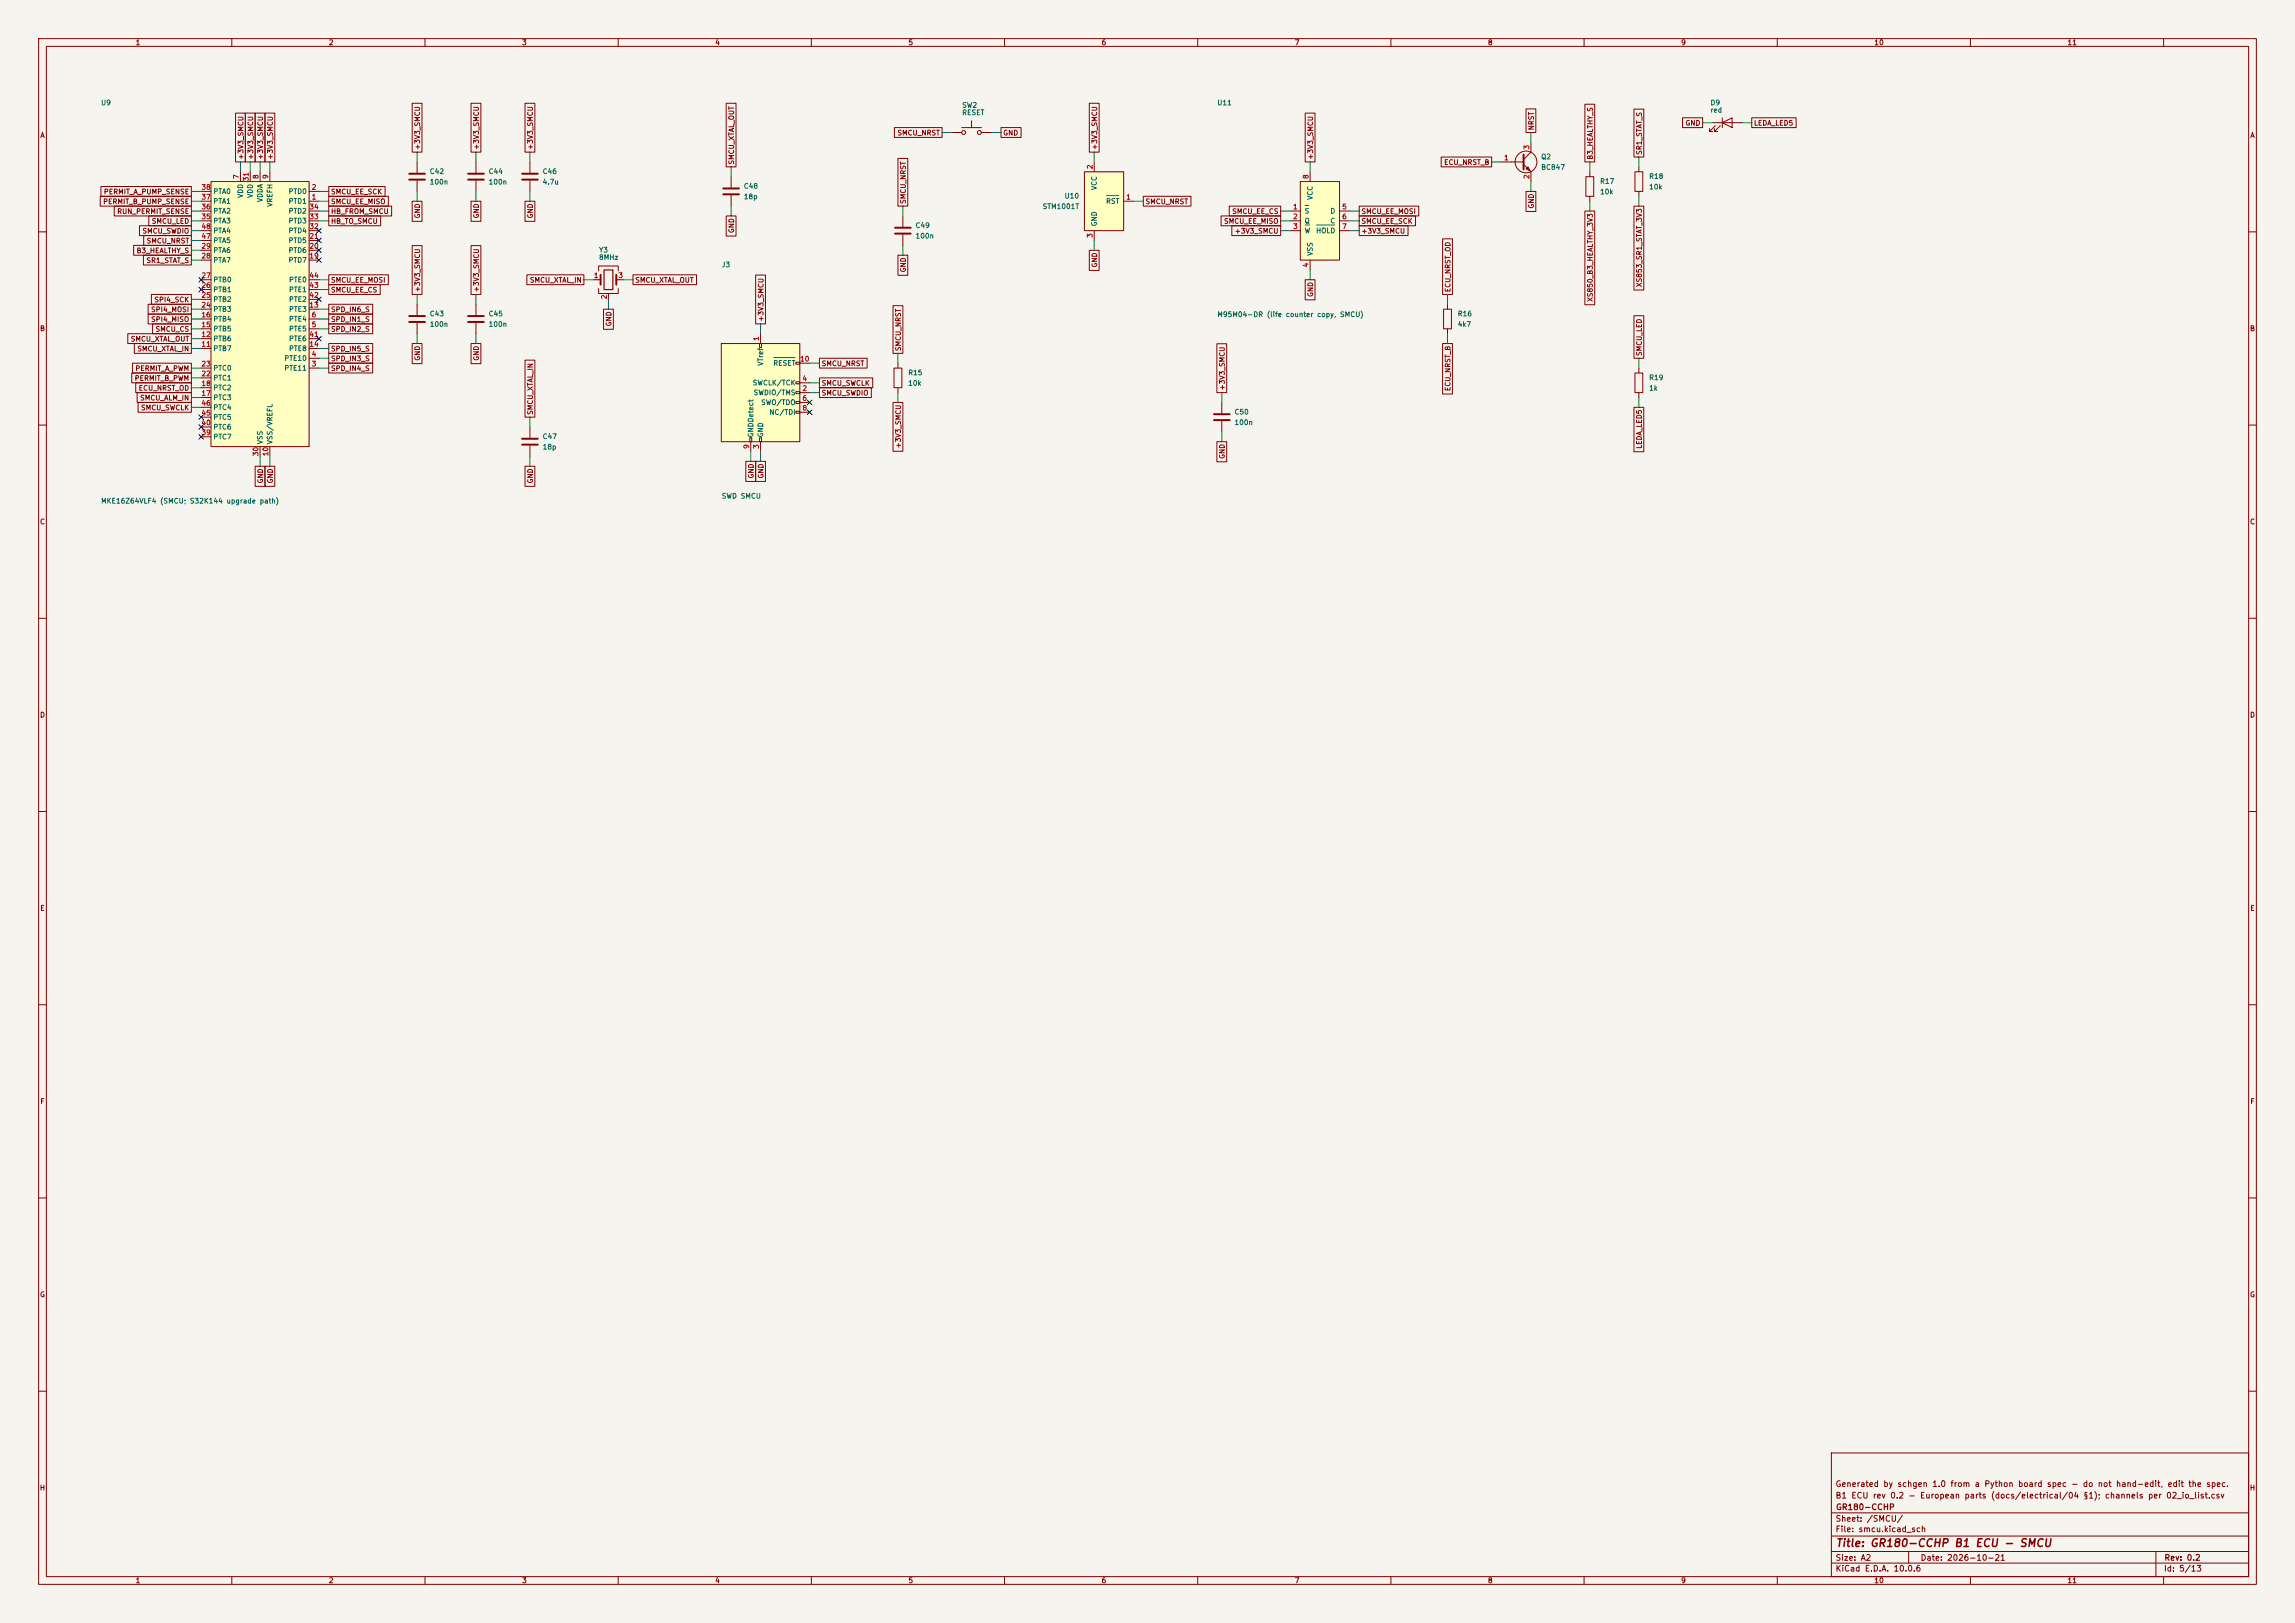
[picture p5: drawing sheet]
<svg xmlns="http://www.w3.org/2000/svg" width="594mm" height="420mm" viewBox="0 0 594 420" stroke-linecap="round" stroke-linejoin="round" font-family="sans-serif">
<defs><g id="words">
<text font-size="2" fill="#840000" x="475" y="400.8">Title: GR180-CCHP B1 ECU - SMCU</text>
<g font-size="1.5" fill="#840000">
<text x="475" y="388.1">B1 ECU rev 0.2 - European parts (docs/electrical/04 §1); channels per 02_io_list.csv</text>
<text x="475" y="385.1">Generated by schgen 1.0 from a Python board spec - do not hand-edit, edit the spec.</text>
<text x="475" y="394.1">Sheet: /SMCU/</text>
<text x="475.1" y="391.1">GR180-CCHP</text>
<text x="475" y="396.8">File: smcu.kicad_sch</text>
<text x="475" y="407">KiCad E.D.A. 10.0.6</text>
<text x="475" y="404.2">Size: A2</text>
<text x="497" y="404.2">Date: 2026-10-21</text>
<text x="560" y="407">Id: 5/13</text>
<text x="560.1" y="404.2">Rev: 0.2</text>
</g>
<g font-size="1.3" fill="#840000">
<text x="35" y="12">1</text>
<text x="85" y="12">2</text>
<text x="135" y="12">3</text>
<text x="185" y="12">4</text>
<text x="235" y="12">5</text>
<text x="285" y="12">6</text>
<text x="335" y="12">7</text>
<text x="385" y="12">8</text>
<text x="435" y="12">9</text>
<text x="485" y="12">10</text>
<text x="535" y="12">11</text>
<text x="10.3" y="36">A</text>
<text x="232.1" y="35.3">SMCU_NRST</text>
<text x="259.5" y="35.3">GND</text>
<text x="397.3" y="33.8" transform="rotate(-90 397.3 33.8)">NRST</text>
<text x="436.1" y="32.8">GND</text>
<text x="453.8" y="32.8">LEDA_LED5</text>
<text x="582.3" y="36">A</text>
<text x="63.3" y="41.5" transform="rotate(-90 63.3 41.5)">+3V3_SMCU</text>
<text x="65.8" y="41.5" transform="rotate(-90 65.8 41.5)">+3V3_SMCU</text>
<text x="68.4" y="41.5" transform="rotate(-90 68.4 41.5)">+3V3_SMCU</text>
<text x="70.9" y="41.5" transform="rotate(-90 70.9 41.5)">+3V3_SMCU</text>
<text x="109" y="38.9" transform="rotate(-90 109 38.9)">+3V3_SMCU</text>
<text x="124.2" y="38.9" transform="rotate(-90 124.2 38.9)">+3V3_SMCU</text>
<text x="138.2" y="38.9" transform="rotate(-90 138.2 38.9)">+3V3_SMCU</text>
<text x="284.3" y="38.9" transform="rotate(-90 284.3 38.9)">+3V3_SMCU</text>
<text x="340.1" y="41.5" transform="rotate(-90 340.1 41.5)">+3V3_SMCU</text>
<text x="412.5" y="41.5" transform="rotate(-90 412.5 41.5)">B3_HEALTHY_S</text>
<text x="425.2" y="40.2" transform="rotate(-90 425.2 40.2)">SR1_STAT_S</text>
<text x="190.3" y="42.7" transform="rotate(-90 190.3 42.7)">SMCU_XTAL_OUT</text>
<text x="373.6" y="43">ECU_NRST_B</text>
<text x="26.6" y="53.1">PERMIT_B_PUMP_SENSE</text>
<text x="26.8" y="50.6">PERMIT_A_PUMP_SENSE</text>
<text x="85.5" y="53.1">SMCU_EE_MISO</text>
<text x="85.5" y="50.6">SMCU_EE_SCK</text>
<text x="234.7" y="52.9" transform="rotate(-90 234.7 52.9)">SMCU_NRST</text>
<text x="296.4" y="53.1">SMCU_NRST</text>
<text x="30.2" y="55.7">RUN_PERMIT_SENSE</text>
<text x="39.2" y="58.2">SMCU_LED</text>
<text x="85.5" y="58.2">HB_TO_SMCU</text>
<text x="85.5" y="55.7">HB_FROM_SMCU</text>
<text x="109" y="56.6" transform="rotate(-90 109 56.6)">GND</text>
<text x="124.2" y="56.6" transform="rotate(-90 124.2 56.6)">GND</text>
<text x="138.2" y="56.6" transform="rotate(-90 138.2 56.6)">GND</text>
<text x="316.7" y="58.2">SMCU_EE_MISO</text>
<text x="318.8" y="55.7">SMCU_EE_CS</text>
<text x="352.2" y="58.2">SMCU_EE_SCK</text>
<text x="352.2" y="55.7">SMCU_EE_MOSI</text>
<text x="397.3" y="54.1" transform="rotate(-90 397.3 54.1)">GND</text>
<text x="35.2" y="65.8">B3_HEALTHY_S</text>
<text x="36.7" y="60.7">SMCU_SWDIO</text>
<text x="37.8" y="63.3">SMCU_NRST</text>
<text x="190.3" y="60.5" transform="rotate(-90 190.3 60.5)">GND</text>
<text x="319.5" y="60.7">+3V3_SMCU</text>
<text x="352.2" y="60.7">+3V3_SMCU</text>
<text x="37.8" y="68.4">SR1_STAT_S</text>
<text x="234.7" y="70.6" transform="rotate(-90 234.7 70.6)">GND</text>
<text x="284.3" y="69.3" transform="rotate(-90 284.3 69.3)">GND</text>
<text x="85.5" y="76">SMCU_EE_CS</text>
<text x="85.5" y="73.4">SMCU_EE_MOSI</text>
<text x="109" y="75.8" transform="rotate(-90 109 75.8)">+3V3_SMCU</text>
<text x="124.2" y="75.8" transform="rotate(-90 124.2 75.8)">+3V3_SMCU</text>
<text x="137" y="73.4">SMCU_XTAL_IN</text>
<text x="164.3" y="73.4">SMCU_XTAL_OUT</text>
<text x="340.1" y="77" transform="rotate(-90 340.1 77)">GND</text>
<text x="375.7" y="75.8" transform="rotate(-90 375.7 75.8)">ECU_NRST_OD</text>
<text x="425.2" y="74.4" transform="rotate(-90 425.2 74.4)">XS853_SR1_STAT_3V3</text>
<text x="39" y="83.6">SPI4_MISO</text>
<text x="39" y="81.1">SPI4_MOSI</text>
<text x="39.8" y="78.5">SPI4_SCK</text>
<text x="85.5" y="83.6">SPD_IN1_S</text>
<text x="85.5" y="81.1">SPD_IN6_S</text>
<text x="197.9" y="83.4" transform="rotate(-90 197.9 83.4)">+3V3_SMCU</text>
<text x="412.5" y="78.2" transform="rotate(-90 412.5 78.2)">XS850_B3_HEALTHY_3V3</text>
<text x="10.2" y="86">B</text>
<text x="33.7" y="88.7">SMCU_XTAL_OUT</text>
<text x="40.1" y="86.1">SMCU_CS</text>
<text x="85.5" y="86.1">SPD_IN2_S</text>
<text x="158.5" y="84.6" transform="rotate(-90 158.5 84.6)">GND</text>
<text x="582.2" y="86">B</text>
<text x="35.4" y="91.2">SMCU_XTAL_IN</text>
<text x="85.5" y="93.8">SPD_IN3_S</text>
<text x="85.5" y="91.2">SPD_IN5_S</text>
<text x="109" y="93.5" transform="rotate(-90 109 93.5)">GND</text>
<text x="124.2" y="93.5" transform="rotate(-90 124.2 93.5)">GND</text>
<text x="212.5" y="95">SMCU_NRST</text>
<text x="233.5" y="91" transform="rotate(-90 233.5 91)">SMCU_NRST</text>
<text x="425.2" y="92.3" transform="rotate(-90 425.2 92.3)">SMCU_LED</text>
<text x="34.7" y="98.8">PERMIT_B_PWM</text>
<text x="34.9" y="96.3">PERMIT_A_PWM</text>
<text x="35.8" y="101.4">ECU_NRST_OD</text>
<text x="85.5" y="96.3">SPD_IN4_S</text>
<text x="212.5" y="100.1">SMCU_SWCLK</text>
<text x="317.3" y="101.2" transform="rotate(-90 317.3 101.2)">+3V3_SMCU</text>
<text x="375.7" y="101.3" transform="rotate(-90 375.7 101.3)">ECU_NRST_B</text>
<text x="36.1" y="103.9">SMCU_ALM_IN</text>
<text x="36.4" y="106.5">SMCU_SWCLK</text>
<text x="138.2" y="107.5" transform="rotate(-90 138.2 107.5)">SMCU_XTAL_IN</text>
<text x="212.5" y="102.7">SMCU_SWDIO</text>
<text x="233.5" y="116.2" transform="rotate(-90 233.5 116.2)">+3V3_SMCU</text>
<text x="317.3" y="118.9" transform="rotate(-90 317.3 118.9)">GND</text>
<text x="425.2" y="116.3" transform="rotate(-90 425.2 116.3)">LEDA_LED5</text>
<text x="68.4" y="125.2" transform="rotate(-90 68.4 125.2)">GND</text>
<text x="70.9" y="125.2" transform="rotate(-90 70.9 125.2)">GND</text>
<text x="138.2" y="125.2" transform="rotate(-90 138.2 125.2)">GND</text>
<text x="195.4" y="124" transform="rotate(-90 195.4 124)">GND</text>
<text x="197.9" y="124" transform="rotate(-90 197.9 124)">GND</text>
<text x="10.2" y="136">C</text>
<text x="582.2" y="136">C</text>
<text x="10.2" y="186">D</text>
<text x="582.2" y="186">D</text>
<text x="10.3" y="236">E</text>
<text x="582.3" y="236">E</text>
<text x="10.3" y="286">F</text>
<text x="582.3" y="286">F</text>
<text x="10.2" y="336">G</text>
<text x="582.2" y="336">G</text>
<text x="10.2" y="386">H</text>
<text x="582.2" y="386">H</text>
<text x="35" y="410">1</text>
<text x="85" y="410">2</text>
<text x="135" y="410">3</text>
<text x="185" y="410">4</text>
<text x="235" y="410">5</text>
<text x="285" y="410">6</text>
<text x="335" y="410">7</text>
<text x="385" y="410">8</text>
<text x="435" y="410">9</text>
<text x="485" y="410">10</text>
<text x="535" y="410">11</text>
</g>
<g font-size="1.3" fill="#006464">
<text x="26" y="27.5">U9</text>
<text x="248.9" y="28.2">SW2</text>
<text x="314.9" y="27.5">U11</text>
<text x="442.6" y="27.5">D9</text>
<text x="442.6" y="29.4">red</text>
<text x="248.9" y="30.1">RESET</text>
<text x="398.8" y="41.5">Q2</text>
<text x="111.1" y="45.3">C42</text>
<text x="126.3" y="45.3">C44</text>
<text x="140.3" y="45.3">C46</text>
<text x="398.8" y="44.2">BC847</text>
<text x="414" y="47.9">R17</text>
<text x="426.7" y="46.6">R18</text>
<text x="55.1" y="53">PTA1</text>
<text x="55.1" y="50.5">PTA0</text>
<text x="63.2" y="51.4" transform="rotate(-90 63.2 51.4)">VDD</text>
<text x="65.7" y="51.4" transform="rotate(-90 65.7 51.4)">VDD</text>
<text x="68.3" y="52.4" transform="rotate(-90 68.3 52.4)">VDDA</text>
<text x="70.8" y="53.7" transform="rotate(-90 70.8 53.7)">VREFH</text>
<text x="74.6" y="53">PTD1</text>
<text x="74.6" y="50.5">PTD0</text>
<text x="111.1" y="48">100n</text>
<text x="126.3" y="48">100n</text>
<text x="140.3" y="48">4.7u</text>
<text x="192.4" y="49.1">C48</text>
<text x="192.4" y="51.9">18p</text>
<text x="275.4" y="51.7">U10</text>
<text x="284.2" y="49.3" transform="rotate(-90 284.2 49.3)">VCC</text>
<text x="286.1" y="53">RST</text>
<text x="340.1" y="51.9" transform="rotate(-90 340.1 51.9)">VCC</text>
<text x="414" y="50.6">10k</text>
<text x="426.7" y="49.3">10k</text>
<text x="55.1" y="58.1">PTA3</text>
<text x="55.1" y="55.6">PTA2</text>
<text x="74.6" y="58.1">PTD3</text>
<text x="74.6" y="55.6">PTD2</text>
<text x="236.8" y="59.3">C49</text>
<text x="269.7" y="54.4">STM1001T</text>
<text x="284.2" y="58.7" transform="rotate(-90 284.2 58.7)">GND</text>
<text x="337.5" y="55.6">S</text>
<text x="337.5" y="58.1">Q</text>
<text x="344.2" y="55.6">D</text>
<text x="344.2" y="58.1">C</text>
<text x="55.1" y="65.7">PTA6</text>
<text x="55.1" y="63.2">PTA5</text>
<text x="55.1" y="60.7">PTA4</text>
<text x="74.6" y="65.7">PTD6</text>
<text x="74.6" y="63.2">PTD5</text>
<text x="74.6" y="60.7">PTD4</text>
<text x="154.9" y="65.6">Y3</text>
<text x="236.8" y="62">100n</text>
<text x="337.5" y="60.7">W</text>
<text x="340.5" y="60.7">HOLD</text>
<text x="55.1" y="68.3">PTA7</text>
<text x="74.6" y="68.3">PTD7</text>
<text x="154.9" y="67.5">8MHz</text>
<text x="186.7" y="69.5">J3</text>
<text x="340.1" y="66.3" transform="rotate(-90 340.1 66.3)">VSS</text>
<text x="55.1" y="75.9">PTB1</text>
<text x="55.1" y="73.4">PTB0</text>
<text x="74.7" y="75.9">PTE1</text>
<text x="74.7" y="73.4">PTE0</text>
<text x="55.1" y="83.5">PTB4</text>
<text x="55.1" y="81">PTB3</text>
<text x="55.1" y="78.4">PTB2</text>
<text x="74.7" y="83.5">PTE4</text>
<text x="74.7" y="81">PTE3</text>
<text x="74.7" y="78.4">PTE2</text>
<text x="111.1" y="82.2">C43</text>
<text x="126.3" y="82.2">C45</text>
<text x="314.9" y="82.3">M95M04-DR (life counter copy, SMCU)</text>
<text x="377.2" y="82.2">R16</text>
<text x="55.1" y="88.6">PTB6</text>
<text x="55.1" y="86.1">PTB5</text>
<text x="74.7" y="86.1">PTE5</text>
<text x="74.7" y="88.6">PTE6</text>
<text x="111.1" y="84.9">100n</text>
<text x="126.3" y="84.9">100n</text>
<text x="377.2" y="84.9">4k7</text>
<text x="55.1" y="91.1">PTB7</text>
<text x="73.5" y="93.7">PTE10</text>
<text x="74.7" y="91.1">PTE8</text>
<text x="197.8" y="94.8" transform="rotate(-90 197.8 94.8)">VTref</text>
<text x="200" y="94.9">RESET</text>
<text x="55.1" y="101.3">PTC2</text>
<text x="55.1" y="98.8">PTC1</text>
<text x="55.1" y="96.2">PTC0</text>
<text x="73.5" y="96.2">PTE11</text>
<text x="194.7" y="100">SWCLK/TCK</text>
<text x="234.9" y="97.4">R15</text>
<text x="234.9" y="100.1">10k</text>
<text x="426.7" y="98.7">R19</text>
<text x="426.7" y="101.4">1k</text>
<text x="55.1" y="103.8">PTC3</text>
<text x="55.1" y="106.4">PTC4</text>
<text x="194.9" y="102.6">SWDIO/TMS</text>
<text x="196.9" y="105.1">SWO/TDO</text>
<text x="199" y="107.6">NC/TDI</text>
<text x="319.4" y="107.6">C50</text>
<text x="55.1" y="114">PTC7</text>
<text x="55.1" y="111.5">PTC6</text>
<text x="55.1" y="108.9">PTC5</text>
<text x="140.3" y="113.9">C47</text>
<text x="195.3" y="113.3" transform="rotate(-90 195.3 113.3)">GNDDetect</text>
<text x="197.8" y="113.3" transform="rotate(-90 197.8 113.3)">GND</text>
<text x="319.4" y="110.3">100n</text>
<text x="68.3" y="115.1" transform="rotate(-90 68.3 115.1)">VSS</text>
<text x="70.8" y="115.1" transform="rotate(-90 70.8 115.1)">VSS/VREFL</text>
<text x="140.3" y="116.6">18p</text>
<text x="26" y="130.6">MKE16Z64VLF4 (SMCU; S32K144 upgrade path)</text>
<text x="186.7" y="129.3">SWD SMCU</text>
</g>
<g font-size="1.3" fill="#a90000">
<text x="389.2" y="41.8">1</text>
<text x="396.1" y="38.8" transform="rotate(-90 396.1 38.8)">3</text>
<text x="62.1" y="46.5" transform="rotate(-90 62.1 46.5)">7</text>
<text x="64.6" y="47.1" transform="rotate(-90 64.6 47.1)">31</text>
<text x="67.2" y="46.5" transform="rotate(-90 67.2 46.5)">8</text>
<text x="69.7" y="46.5" transform="rotate(-90 69.7 46.5)">9</text>
<text x="283.1" y="43.9" transform="rotate(-90 283.1 43.9)">2</text>
<text x="339" y="46.5" transform="rotate(-90 339 46.5)">8</text>
<text x="396.1" y="46.5" transform="rotate(-90 396.1 46.5)">2</text>
<text x="52" y="51.9">37</text>
<text x="52" y="49.4">38</text>
<text x="80.5" y="51.9">1</text>
<text x="80.5" y="49.4">2</text>
<text x="291.4" y="51.9">1</text>
<text x="52" y="57">35</text>
<text x="52" y="54.5">36</text>
<text x="52" y="59.6">48</text>
<text x="79.9" y="59.6">32</text>
<text x="79.9" y="57">33</text>
<text x="79.9" y="54.5">34</text>
<text x="334.5" y="54.5">1</text>
<text x="334.5" y="57">2</text>
<text x="334.5" y="59.6">3</text>
<text x="347.2" y="54.5">5</text>
<text x="347.2" y="57">6</text>
<text x="347.2" y="59.6">7</text>
<text x="52" y="64.6">29</text>
<text x="52" y="62.1">47</text>
<text x="79.9" y="64.6">20</text>
<text x="79.9" y="62.1">21</text>
<text x="283.1" y="61.7" transform="rotate(-90 283.1 61.7)">3</text>
<text x="52" y="67.2">28</text>
<text x="79.9" y="67.2">19</text>
<text x="339" y="69.3" transform="rotate(-90 339 69.3)">4</text>
<text x="52" y="77.3">25</text>
<text x="52" y="74.8">26</text>
<text x="52" y="72.3">27</text>
<text x="79.9" y="77.3">42</text>
<text x="79.9" y="74.8">43</text>
<text x="79.9" y="72.3">44</text>
<text x="153.6" y="72.3">1</text>
<text x="157.3" y="77.6" transform="rotate(-90 157.3 77.6)">2</text>
<text x="159.9" y="72.3">3</text>
<text x="52" y="82.4">16</text>
<text x="52" y="79.9">24</text>
<text x="79.9" y="79.9">13</text>
<text x="80.5" y="82.4">6</text>
<text x="52" y="87.5">12</text>
<text x="52" y="85">15</text>
<text x="79.9" y="87.5">41</text>
<text x="80.5" y="85">5</text>
<text x="196.7" y="88.4" transform="rotate(-90 196.7 88.4)">1</text>
<text x="52" y="90">11</text>
<text x="52" y="95.1">23</text>
<text x="79.9" y="90">14</text>
<text x="80.5" y="95.1">3</text>
<text x="80.5" y="92.6">4</text>
<text x="206.9" y="93.8">10</text>
<text x="52" y="100.2">18</text>
<text x="52" y="97.7">22</text>
<text x="207.5" y="101.5">2</text>
<text x="207.5" y="98.9">4</text>
<text x="52" y="102.7">17</text>
<text x="52" y="107.8">45</text>
<text x="52" y="105.3">46</text>
<text x="207.5" y="104">6</text>
<text x="207.5" y="106.5">8</text>
<text x="52" y="112.9">39</text>
<text x="52" y="110.4">40</text>
<text x="67.2" y="118.2" transform="rotate(-90 67.2 118.2)">30</text>
<text x="69.7" y="118.2" transform="rotate(-90 69.7 118.2)">10</text>
<text x="194.2" y="116.3" transform="rotate(-90 194.2 116.3)">9</text>
<text x="196.7" y="116.3" transform="rotate(-90 196.7 116.3)">3</text>
</g>
</g></defs>
<path d="M0 0h594v420h-594z" fill="#f5f4ef" stroke="#f5f4ef" stroke-width=".26"/>
<g fill="none" stroke="#840000" stroke-width=".26">
<path d="M10 10h574v400h-574zM12 12h570v396h-570zM60 10v2M110 10v2M160 10v2M210 10v2M260 10v2M310 10v2M360 10v2M410 10v2M460 10v2M510 10v2"/>
<path d="M560 10v2M396.2 36.8v2.6l-1.9 1.9M443.2 31.8h7.6M444 32.5l-1.5 1.5h.7h-.7v-.7M445.3 32.5l-1.6 1.5h.8h-.8v-.7M445.8 31.8l2.5-1.3v2.5zM445.8 30.5v2.5M388.6 41.9h5.7M394.3 42.5l1.9 2v2.5M410.5 45.7h2v5.1h-2zM411.5 44.5v1.2M411.5 50.8v1.3"/>
<path d="M10 60h2M107.9 78.7v2.8M374.6 78.7v1.3M582 60h2M107.9 83.6v2.8M373.6 80h2.1v5.1h-2.1zM374.6 85.1v1.3M423.2 96.5h2v5.1h-2zM424.2 95.3v1.2M10 110h2M424.2 101.6v1.3M582 110h2"/>
<path d="M10 160h2M582 160h2M10 210h2M582 210h2M10 260h2M582 260h2M10 310h2M582 310h2M10 360h2M474 376h108v32h-108zM582 360h2M474 397.5h108"/>
<path d="M474 391.5h108M60 408v2M110 408v2M160 408v2M210 408v2M260 408v2M310 408v2M360 408v2M410 408v2M460 408v2M474 404.5h108M474 401.5h108"/>
<path d="M494 401.5v3M510 408v2M558 401.5v6.5M560 408v2"/>
<circle cx="395" cy="41.9" r="2.82"/>
</g>
<path d="M394.3 40v3.8M105.9 81.8h4.1M105.9 83.3h4.1" fill="none" stroke="#840000" stroke-width=".51"/>
<path d="M395 43.7l.5-.5 .5 1z" fill="#840000" stroke="#840000" stroke-width=".26"/>
<path d="M336.5 47h10.2v20.3h-10.2z" fill="#ffffc2"/>
<path d="M334 54.6h2.5M334 57.2h2.5M334 59.7h2.5M336.5 47h10.2v20.3h-10.2zM339.1 44.5v2.5M346.7 54.6h2.5M346.7 57.2h2.5M346.7 59.7h2.5M339.1 67.3v2.6M316.2 104.1v2.8M316.2 109v2.8" fill="none" stroke="#840000" stroke-width=".26"/>
<path d="M337.8 53.2h.9M337.8 58.2h1.2M340.8 58.2h4.7" fill="none" stroke="#006464" stroke-width=".26"/>
<path d="M314.2 107.2h4.1M314.2 108.7h4.1" fill="none" stroke="#840000" stroke-width=".51"/>
<path d="M280.7 44.5h10.1v15.2h-10.1z" fill="#ffffc2"/>
<g fill="none" stroke="#840000" stroke-width=".26">
<path d="M246.4 34.3h2.5M248.9 33h5.1M251.5 31.2v1.8M254 34.3h2.5M233.7 55.9v2.8M280.7 44.5h10.1v15.2h-10.1zM283.2 41.9v2.6M283.2 59.7v2.5M290.8 52.1h2.6M233.7 60.7v2.8M231.4 95.3h2v5h-2zM232.4 94v1.3"/>
<path d="M232.4 100.3v1.3"/>
<circle cx="249.4" cy="34.3" r=".51"/>
<circle cx="253.5" cy="34.3" r=".51"/>
</g>
<path d="M286.4 50.6h3.2" fill="none" stroke="#006464" stroke-width=".26"/>
<path d="M231.6 58.9h4.1M231.6 60.5h4.1" fill="none" stroke="#840000" stroke-width=".51"/>
<path d="M186.7 88.9h20.3v25.4h-20.3z" fill="#ffffc2"/>
<g fill="none" stroke="#840000" stroke-width=".26">
<path d="M107.9 41.9v2.8M107.9 46.7v2.8M123.2 41.9v2.8M123.2 46.7v2.8M137.2 41.9v2.8M137.2 46.7v2.8M189.2 45.7v2.8M189.2 50.5v2.8M423.2 44.5h2v5h-2zM424.2 43.2v1.3M424.2 49.5v1.3M123.2 78.7v2.8"/>
<path d="M153.7 72.4h1.7M154.9 70.1v-1.3h5.1v1.3M154.9 74.7v1.2h5.1v-1.2M157.5 75.9v1.6M159.5 72.4h1.8M123.2 83.6v2.8M186.7 88.9h20.3v25.4h-20.3zM196.6 88.9h.5v1h-.5zM196.8 86.4v2.5M206 98.8h1v.5h-1zM206 93.7h1v.5h-1zM207 99.1h2.5"/>
<path d="M207 94h2.5M137.2 110.5v2.8M137.2 115.3v2.8M194.1 113.3h.5v1h-.5zM194.3 114.3v2.5M196.6 113.3h.5v1h-.5zM196.8 114.3v2.5M206 101.3h1v.6h-1zM206 103.9h1v.5h-1zM206 106.4h1v.5h-1zM207 101.6h2.5M207 104.1h2.5"/>
<path d="M207 106.7h2.5"/>
</g>
<path d="M200.3 92.5h5.5" fill="none" stroke="#006464" stroke-width=".26"/>
<g fill="none" stroke="#840000" stroke-width=".51">
<path d="M105.9 45h4.1M105.9 46.5h4.1M121.2 45h4M121.2 46.5h4M135.1 45h4.1M135.1 46.5h4.1M187.2 48.8h4.1M187.2 50.3h4.1M155.4 71.1v2.6M159.5 71.1v2.6M121.2 81.8h4M121.2 83.3h4"/>
<path d="M135.1 113.5h4.1M135.1 115.1h4.1"/>
</g>
<path d="M156.3 69.9h2.3v5h-2.3z" fill="none" stroke="#840000" stroke-width=".3"/>
<path d="M54.6 47h25.4v68.6h-25.4z" fill="#ffffc2"/>
<g fill="none" stroke="#840000" stroke-width=".26">
<path d="M61 29.3h2.5v12.6h-2.5zM63.5 29.3h2.5v12.6h-2.5zM66 29.3h2.6v12.6h-2.6zM68.6 29.3h2.5v12.6h-2.5zM106.7 26.7h2.5v12.7h-2.5zM121.9 26.7h2.6v12.7h-2.6zM135.9 26.7h2.5v12.7h-2.5zM188 26.7h2.5v16.5h-2.5zM231.5 33h12.3v2.6h-12.3zM259.1 33h5.2v2.6h-5.2zM281.9 26.7h2.6v12.7h-2.6zM337.8 29.3h2.6v12.6h-2.6z"/>
<path d="M395 28.2h2.5v6.1h-2.5zM410.2 27h2.6v14.9h-2.6zM422.9 28.2h2.6v12.4h-2.6zM435.5 30.5h5.2v2.5h-5.2zM453.4 30.5h11.5v2.5h-11.5zM25.9 50.8h23.6v2.5h-23.6zM26.1 48.3h23.4v2.5h-23.4zM29.6 53.3h19.9v2.6h-19.9zM36.1 58.4h13.4v2.6h-13.4zM38.5 55.9h11v2.5h-11zM52.1 52.1h2.5M52.1 49.5h2.5"/>
<path d="M52.1 59.7h2.5M52.1 57.2h2.5M52.1 54.6h2.5M54.6 47h25.4v68.6h-25.4zM62.2 44.5v2.5M64.8 44.5v2.5M67.3 44.5v2.5M69.8 44.5v2.5M80 52.1h2.5M80 49.5h2.5M80 59.7h2.5M80 57.2h2.5"/>
<path d="M80 54.6h2.5M85.1 50.8h15.4v2.5h-15.4zM85.1 48.3h14.6v2.5h-14.6zM85.1 55.9h13.4v2.5h-13.4zM85.1 53.3h16.3v2.6h-16.3zM106.7 52.1h2.5v5.2h-2.5zM121.9 52.1h2.6v5.2h-2.6zM135.9 52.1h2.5v5.2h-2.5zM188 55.9h2.5v5.2h-2.5zM232.4 41h2.6v12.3h-2.6zM295.9 50.8h12.4v2.5h-12.4zM316 55.9h15.5v2.5h-15.5z"/>
<path d="M318.2 53.3h13.3v2.6h-13.3zM318.8 58.4h12.7v2.6h-12.7zM351.8 58.4h12.6v2.6h-12.6zM351.8 55.9h14.6v2.5h-14.6zM351.8 53.3h15.4v2.6h-15.4zM373 40.6h13.1v2.6h-13.1zM395 49.5h2.5v5.2h-2.5zM410.2 54.6h2.6v24.3h-2.6zM422.9 53.3h2.6v21.8h-2.6zM34.6 63.5h14.9v2.5h-14.9zM37.1 66h12.4v2.6h-12.4zM37.2 61h12.3v2.5h-12.3z"/>
<path d="M38.3 78.7h11.2v2.6h-11.2zM39.2 76.2h10.3v2.5h-10.3zM52.1 67.3h2.5M52.1 64.8h2.5M52.1 62.2h2.5M52.1 77.5h2.5M52.1 74.9h2.5M52.1 72.4h2.5M80 67.3h2.5M80 64.8h2.5M80 62.2h2.5M80 77.5h2.5"/>
<path d="M80 74.9h2.5M80 72.4h2.5M85.1 73.7h13.3v2.5h-13.3zM85.1 78.7h11.4v2.6h-11.4zM85.1 71.1h15.4v2.6h-15.4zM106.7 63.6h2.5v12.6h-2.5zM121.9 63.6h2.6v12.6h-2.6zM136.4 71.1h14.7v2.6h-14.7zM163.8 71.1h16.5v2.6h-16.5zM195.6 71.2h2.5v12.6h-2.5zM231.1 79.1h2.6v12.3h-2.6zM232.4 66h2.6v5.2h-2.6z"/>
<path d="M281.9 64.8h2.6v5.2h-2.6zM337.8 72.4h2.6v5.2h-2.6zM373.4 61.8h2.5v14.4h-2.5zM33.1 86.4h16.4v2.5h-16.4zM34.1 96.5h15.4v2.6h-15.4zM34.3 94h15.2v2.5h-15.2zM34.8 88.9h14.7v2.5h-14.7zM35.1 99.1h14.4v2.5h-14.4zM38.3 81.3h11.2v2.5h-11.2zM39.5 83.8h10v2.6h-10zM52.1 95.3h2.5M52.1 85.1h2.5"/>
<path d="M52.1 82.6h2.5M52.1 90.2h2.5M52.1 87.6h2.5M52.1 80h2.5M52.1 97.8h2.5M80 95.3h2.5M80 92.7h2.5M80 85.1h2.5M80 82.6h2.5M80 90.2h2.5M80 87.6h2.5M80 80h2.5"/>
<path d="M85.1 91.4h11.4v2.6h-11.4zM85.1 94h11.4v2.5h-11.4zM85.1 81.3h11.4v2.5h-11.4zM85.1 88.9h11.4v2.5h-11.4zM85.1 83.8h11.4v2.6h-11.4zM106.7 88.9h2.5v5.2h-2.5zM121.9 88.9h2.6v5.2h-2.6zM135.9 93.2h2.5v14.8h-2.5zM156.2 80h2.6v5.2h-2.6zM212.1 92.7h12.3v2.6h-12.3zM212.1 97.8h13.8v2.5h-13.8zM315 89h2.5v12.6h-2.5z"/>
<path d="M373.4 88.9h2.5v13.1h-2.5zM422.9 81.7h2.6v11h-2.6zM35.5 101.6h14v2.5h-14zM35.7 104.1h13.8v2.6h-13.8zM52.1 102.9h2.5M52.1 100.3h2.5M52.1 113h2.5M52.1 110.5h2.5M52.1 108h2.5M52.1 105.4h2.5M67.3 115.6v2.5M69.8 115.6v2.5"/>
<path d="M193 119.4h2.6v5.2h-2.6zM195.6 119.4h2.5v5.2h-2.5zM212.1 100.3h13.4v2.6h-13.4zM231.1 104.1h2.6v12.7h-2.6zM315 114.3h2.5v5.2h-2.5zM422.9 105.4h2.6v11.5h-2.6zM66 120.7h2.6v5.2h-2.6zM68.6 120.7h2.5v5.2h-2.5zM135.9 120.7h2.5v5.2h-2.5z"/>
</g>
<g fill="none" stroke="#009600" stroke-width=".26">
<path d="M107.9 39.4v2.5M123.2 39.4v2.5M137.2 39.4v2.5M243.8 34.3h2.6M256.5 34.3h2.6M283.2 39.4v2.5M396.2 34.3v2.5M440.7 31.8h2.5M450.8 31.8h2.6M49.5 54.6h2.6M49.5 57.2h2.6M49.5 49.5h2.6"/>
<path d="M49.5 52.1h2.6M49.5 59.7h2.6M62.2 41.9v2.6M64.8 41.9v2.6M67.3 41.9v2.6M69.8 41.9v2.6M82.5 54.6h2.6M82.5 57.2h2.6M82.5 49.5h2.6M82.5 52.1h2.6M107.9 49.5v2.6M123.2 49.5v2.6"/>
<path d="M137.2 49.5v2.6M189.2 43.2v2.5M189.2 53.3v2.6M233.7 53.3v2.6M293.4 52.1h2.5M331.5 54.6h2.5M331.5 57.2h2.5M331.5 59.7h2.5M339.1 41.9v2.6M349.2 54.6h2.6M349.2 57.2h2.6M349.2 59.7h2.6"/>
<path d="M386.1 41.9h2.5M396.2 47v2.5M411.5 41.9v2.6M411.5 52.1v2.5M424.2 40.6v2.6M424.2 50.8v2.5M49.5 62.2h2.6M49.5 64.8h2.6M49.5 67.3h2.6M49.5 77.5h2.6M82.5 72.4h2.6M82.5 74.9h2.6"/>
<path d="M107.9 76.2v2.5M123.2 76.2v2.5M151.1 72.4h2.6M157.5 77.5v2.5M161.3 72.4h2.5M233.7 63.5v2.5M283.2 62.2v2.6M339.1 69.9v2.5M374.6 76.2v2.5M49.5 85.1h2.6M49.5 95.3h2.6M49.5 90.2h2.6"/>
<path d="M49.5 80h2.6M49.5 82.6h2.6M49.5 87.6h2.6M49.5 97.8h2.6M82.5 85.1h2.6M82.5 95.3h2.6M82.5 92.7h2.6M82.5 90.2h2.6M82.5 80h2.6M82.5 82.6h2.6M107.9 86.4v2.5M123.2 86.4v2.5"/>
<path d="M196.8 83.8v2.6M209.5 99.1h2.6M209.5 94h2.6M232.4 91.4v2.6M374.6 86.4v2.5M424.2 92.7v2.6M49.5 105.4h2.6M49.5 100.3h2.6M49.5 102.9h2.6M67.3 118.1v2.6M69.8 118.1v2.6M137.2 108v2.5"/>
<path d="M137.2 118.1v2.6M194.3 116.8v2.6M196.8 116.8v2.6M209.5 101.6h2.6M232.4 101.6v2.5M316.2 101.6v2.5M316.2 111.8v2.5M424.2 102.9v2.5"/>
</g>
<g fill="none" stroke="#000084" stroke-width=".26">
<path d="M81.9 59.1l1.3 1.2M83.2 59.1l-1.3 1.2M51.5 74.3l1.2 1.2M51.5 71.8l1.2 1.2M52.7 74.3l-1.2 1.2M52.7 71.8l-1.2 1.2M81.9 76.9l1.3 1.2M81.9 61.6l1.3 1.2M81.9 64.2l1.3 1.2M81.9 66.7l1.3 1.2M83.2 76.9l-1.3 1.2M83.2 61.6l-1.3 1.2"/>
<path d="M83.2 64.2l-1.3 1.2M83.2 66.7l-1.3 1.2M81.9 87l1.3 1.2M83.2 87l-1.3 1.2M51.5 112.4l1.2 1.2M51.5 109.9l1.2 1.2M51.5 107.3l1.2 1.3M52.7 112.4l-1.2 1.2M52.7 109.9l-1.2 1.2M52.7 107.3l-1.2 1.3M208.9 106.1l1.3 1.2M208.9 103.5l1.3 1.2"/>
<path d="M210.2 106.1l-1.3 1.2M210.2 103.5l-1.3 1.2"/>
</g>
<use href="#words"/>
</svg>
